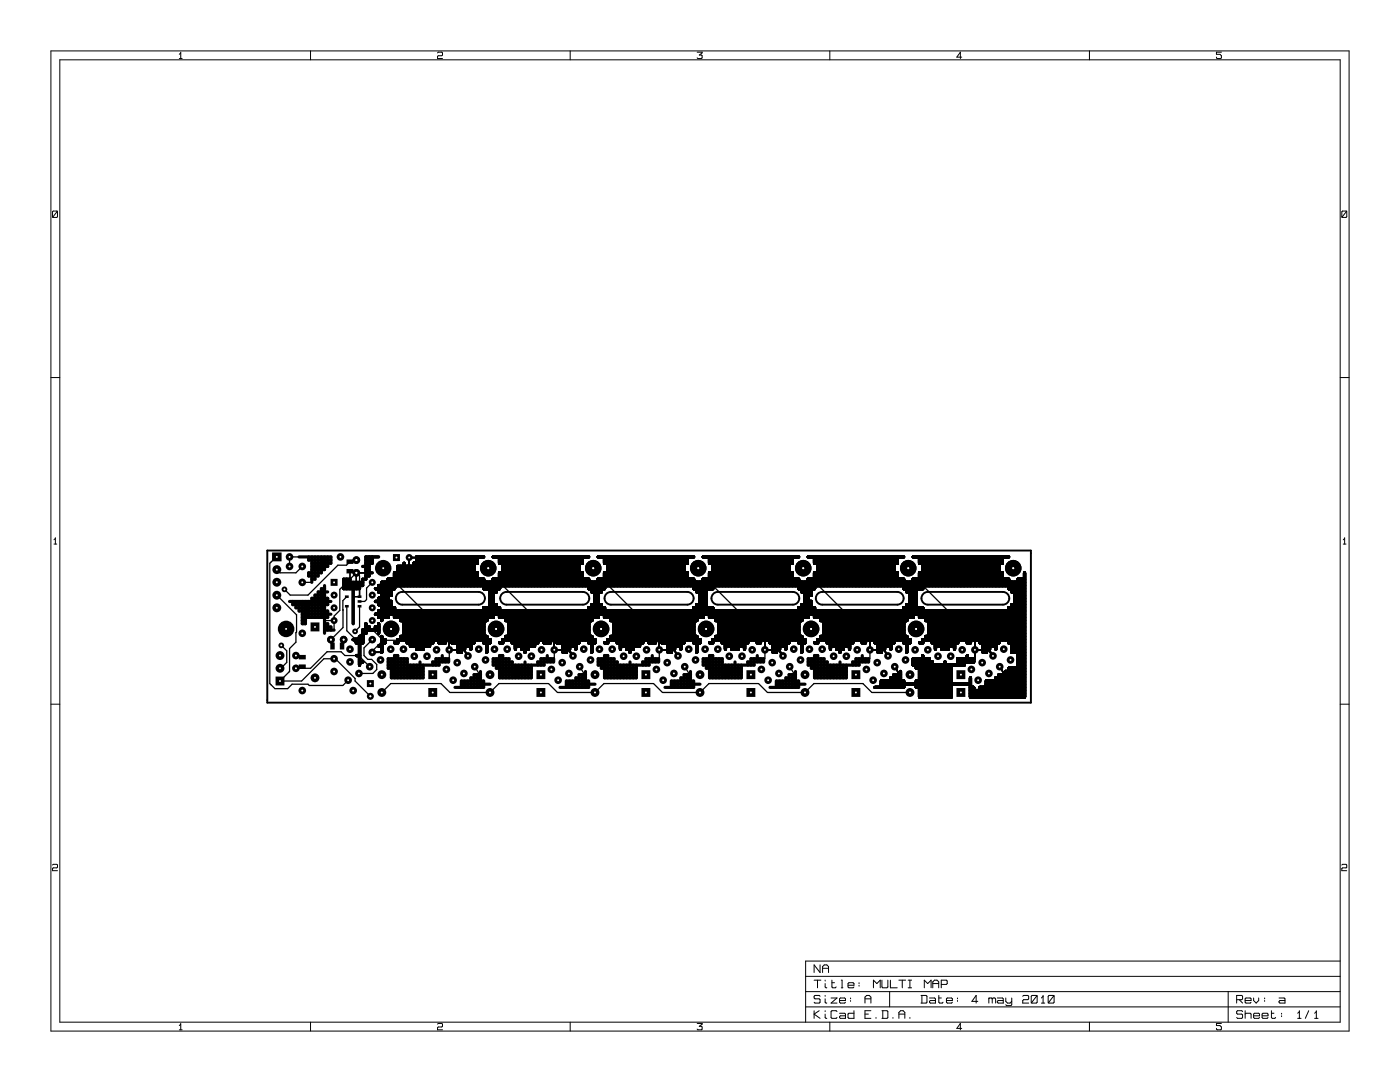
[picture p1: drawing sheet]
<svg xmlns="http://www.w3.org/2000/svg" width="279mm" height="216mm" viewBox="0 0 279 216" stroke-linecap="round" stroke-linejoin="round" font-family="sans-serif">
<g fill="none" stroke="#000" stroke-width=".2">
<path d="M10.2 10.2h259v195.5h-259zM11.9 11.9h255.6v192.1h-255.6zM35.8 11.7h.5M36.1 10.4v1.3M36.1 10.6l-.3 .2M62 10.2v1.7M87.3 10.6l.2-.2h.7l.1 .2v.4l-.1 .1h-.7l-.2 .2v.4h1M113.8 10.2v1.7M139.1 10.4h1v.2l-.5 .4h.4l.1 .1v.4l-.1 .2h-.7l-.2-.2M165.6 10.2v1.7M191.9 11.4h-.9l.7-1v1.3M217.4 10.2v1.7"/>
<path d="M243.8 10.4h-1v.4h.7l.3 .3v.4l-.2 .2h-.7l-.1-.3M10.5 42.3l.1-.2h.7l.2 .2v.9l-.2 .2h-.7l-.1-.2zM11.5 42.1l-1 1.3M267.8 42.3l.1-.2h.7l.2 .2v.9l-.2 .2h-.7l-.1-.2zM268.8 42.1l-1 1.3M10.2 75.3h1.7M267.5 75.3h1.7M10.8 108.6h.5M11 107.3v1.3M11 107.4l-.2 .3M268.1 108.6h.5M268.4 107.3v1.3"/>
<path d="M268.4 107.4l-.3 .3M10.2 140.5h1.7M267.5 140.5h1.7M10.5 172.6l.1-.1h.7l.2 .1v.4l-.2 .2h-.7l-.1 .1v.4h1M267.8 172.6l.1-.1h.7l.2 .1v.4l-.2 .2h-.7l-.1 .1v.4h1M160.8 194.8h106.7M160.8 197.9h106.7M162.5 195.6h1.3M163.2 195.6v1.5M163.7 198.8l-.2-.2h-.9l-.1 .2v.3l.1 .2h.9l.2 .2v.5l-.2 .2h-.9l-.1-.2M163.7 192.5v1.6l-1.2-1.6v1.6M164.2 194.1v-1.2l.3-.4h.5l.4 .4v1.2"/>
<path d="M164.2 193.2h1.2M164.7 199.3v.7l.3 .2M164.7 195.6v.2M164.7 196.3v.6l.3 .2M164.7 198.6v.2M165.9 199.1h1.1l-1.1 1.1h1.1M166 195.6v1.3l.2 .2h.5l.2-.2M166 196.1h.5M167.5 199.6h1.2v-.3l-.1-.2h-.9l-.2 .2v.7l.2 .2h.9l.1-.2M167.9 195.6h.2v1.5M167.9 197.1h.3M169.2 196.6h1.2v-.3l-.1-.2h-.9l-.2 .2v.6l.2 .2h.9l.1-.2"/>
<path d="M169.7 199.1v.2M169.7 199.6v.2M171.4 196.1v.2M171.4 196.6v.2M172.6 199.3h1.2M174.3 197.1v-1.5l.7 .7 .7-.7v1.5M176 195.6v1.3l.2 .2h.8l.2-.2v-1.3M177.5 197.9v3M177.7 195.6v1.5h1.4M179.4 195.6h1.3M180.1 195.6v1.5M181.3 195.6h.6"/>
<path d="M181.3 197.1h.6M181.6 195.6v1.5M183.8 198.6h1l.2 .2v1.2l-.2 .2h-1M184 198.6v1.6M184.5 197.1v-1.5l.6 .7 .7-.7v1.5M185.5 199.1h1l.2 .2v.9h-1l-.2-.2 .2-.4h1M186.2 197.1v-1.2l.3-.3h.5l.3 .3v1.2M186.2 196.3h1.1M187.4 198.6v1.4l.1 .2h.5l.2-.2M187.4 199.1h.5M187.8 196.4h1.1l.1-.1v-.5l-.1-.2h-1.1v1.5M188.9 199.6h1.2v-.3l-.2-.2h-.8l-.2 .2v.7l.2 .2h.8l.2-.2"/>
<path d="M191.1 199.1v.2M191.1 199.6v.2M195.1 199.8h-1.1l.8-1.2v1.6M197.3 199.3l.2-.2h.4l.1 .2M197.3 199.1v1.1M198 199.3l.2-.2h.3l.2 .2v.9M198 199.3v.9M199 199.1h1.1l.1 .2v.9h-1l-.2-.2 .2-.4h1M200.7 199.1v.7l.4 .4h.5l.3-.4M201.9 199.1v1.4l-.2 .2h-.8l-.2-.2M204.1 198.8l.2-.2h.8l.2 .2v.5l-.2 .2h-.8l-.2 .1v.6h1.2M206 198.6h.8l.2 .2v1.2l-.2 .2h-.8l-.2-.2v-1.2z"/>
<path d="M207 198.6l-1.2 1.6M208.2 198.6v1.6M208.2 198.8l-.4 .3M209.2 198.8l.2-.2h.8l.2 .2v1.2l-.2 .2h-.8l-.2-.2zM210.4 198.6l-1.2 1.6M245.1 197.9v6.1M246.8 199.5h1l.2-.2v-.5l-.2-.2h-1v1.6M247.3 199.5l.7 .7M248.5 199.6h1.2v-.3l-.2-.2h-.8l-.2 .2v.7l.2 .2h.8l.2-.2M250.2 199.1v.5l.5 .6 .5-.6v-.5M252.4 199.1v.2M252.4 199.6v.2"/>
<path d="M255.3 199.1h1l.1 .2v.9h-1l-.1-.2 .1-.4h1M267.5 191.8h-106.7v12.2M35.8 205.5h.5M36.1 204.2v1.3M36.1 204.4l-.3 .2M62 204v1.7M87.3 204.4l.2-.2h.7l.1 .2v.4l-.1 .1h-.7l-.2 .2v.4h1M113.8 204v1.7M139.1 204.2h1v.2l-.5 .4h.4l.1 .1v.4l-.1 .2h-.7l-.2-.2M160.8 200.9h106.7M162.5 201.7v1.5M163.5 201.7l-1 .7 1.2 .8"/>
<path d="M164.7 201.7v.1M164.7 202.4v.6l.3 .2M165.6 204v1.7M167 201.8l-.1-.1h-.9l-.1 .1v1.2l.1 .2h.9l.1-.2M167.5 202.2h1.1l.1 .2v.8h-1l-.2-.2 .2-.3h1M170.4 201.7v1.5h-1l-.2-.2v-.6l.2-.2h1M172.6 200.2v-1.2l.4-.4h.5l.3 .4v1.2M172.6 202.4h.7M173.8 201.7h-1.2v1.5h1.2M174.8 203v.2M176 201.7h1l.2 .1v1.2l-.2 .2h-1M176.2 201.7v1.5"/>
<path d="M178.2 203v.2M179.4 203.2v-1.2l.3-.3h.5l.4 .3v1.2M179.4 202.4h1.2M181.6 203v.2M191.9 205.2h-.9l.7-1v1.3M207.8 200.2h.7M217.4 204v1.7M243.8 204.2h-1v.4h.7l.3 .3v.4l-.2 .2h-.7l-.1-.3M248 201.8l-.2-.1h-.8l-.2 .1v.4l.2 .2h.8l.2 .1v.5l-.2 .2h-.8l-.2-.2M248.5 202.4l.2-.2h.8l.2 .2v.8M248.5 201.7v1.5M250.2 202.7h1.2v-.3l-.2-.2h-.8l-.2 .2v.6l.2 .2h.8l.2-.2"/>
<path d="M251.9 202.7h1.2v-.3l-.2-.2h-.9l-.1 .2v.6l.1 .2h.9l.2-.2M253.7 201.7v1.3l.2 .2h.5l.2-.2M253.7 202.2h.5M255.8 202.2v.2M255.8 202.7v.2M259 203.2h.7M259.3 201.7v1.5M259.3 201.8l-.3 .4M261.2 201.7l-.7 1.5M262.4 203.2h.6M262.7 201.7v1.5M262.7 201.8l-.3 .4"/>
</g>
<path d="M53.3 109.9h152.4v30.3h-152.4zM79.5 118.4l.8-.3h15.2a1.27 1.27 0 0 1 1.3 1.3 1.27 1.27 0 0 1-1.3 1.3h-15.2a1.27 1.27 0 0 1-1.2-.9 1.27 1.27 0 0 1 .4-1.4zM100.3 118.4l.8-.3h15.2a1.27 1.27 0 0 1 1.3 1.3 1.27 1.27 0 0 1-1.3 1.3h-15.2a1.27 1.27 0 0 1-1.2-.9 1.27 1.27 0 0 1 .4-1.4zM121.2 118.4l.7-.3h15.3a1.27 1.27 0 0 1 1.2 1.3 1.27 1.27 0 0 1-1.2 1.3h-15.3a1.27 1.27 0 0 1-1.2-.9 1.27 1.27 0 0 1 .5-1.4zM142.5 118.4l.8-.3h14.9a1.27 1.27 0 0 1 1.3 1.3 1.27 1.27 0 0 1-1.3 1.3h-14.9a1.27 1.27 0 0 1-1.3-.9 1.27 1.27 0 0 1 .5-1.4zM163.3 118.4l.8-.3h15a1.27 1.27 0 0 1 1.2 1.3 1.27 1.27 0 0 1-1.2 1.3h-15a1.27 1.27 0 0 1-1.2-.9 1.27 1.27 0 0 1 .4-1.4zM184.4 118.4l.8-.3h15a1.27 1.27 0 0 1 1.2 1.3 1.27 1.27 0 0 1-1.2 1.3h-15a1.27 1.27 0 0 1-1.2-.9 1.27 1.27 0 0 1 .4-1.4z" fill="none" stroke="#000" stroke-width=".38"/>
<g fill="#000">
<circle cx="55.2" cy="116.2" r=".89"/>
<circle cx="55.2" cy="118.8" r=".89"/>
<circle cx="55.2" cy="113.7" r=".89"/>
<circle cx="56.8" cy="117.6" r=".57"/>
<circle cx="57.8" cy="111.1" r=".76"/>
<circle cx="57.8" cy="113" r=".76"/>
<circle cx="60.3" cy="116.2" r=".76"/>
<circle cx="60.3" cy="113" r=".76"/>
<circle cx="66.7" cy="118.7" r=".7"/>
<circle cx="67.9" cy="111.1" r=".76"/>
<circle cx="71.1" cy="114.3" r=".76"/>
<circle cx="71.1" cy="111.8" r=".76"/>
<circle cx="74.3" cy="116.2" r=".7"/>
<circle cx="74.3" cy="118.7" r=".7"/>
<circle cx="76.5" cy="113.4" r="1.65"/>
<circle cx="81.7" cy="111.3" r=".7"/>
<circle cx="97.4" cy="113.4" r="1.65"/>
<circle cx="118.4" cy="113.4" r="1.65"/>
<circle cx="139.3" cy="113.4" r="1.65"/>
<circle cx="160.3" cy="113.4" r="1.65"/>
<circle cx="181.3" cy="113.4" r="1.65"/>
<circle cx="202.2" cy="113.4" r="1.65"/>
<circle cx="55.2" cy="121.3" r=".89"/>
<circle cx="55.9" cy="130.8" r=".89"/>
<circle cx="55.9" cy="133.3" r=".89"/>
<circle cx="56.1" cy="128.8" r=".57"/>
<circle cx="57.1" cy="125.5" r="1.65"/>
<circle cx="59.1" cy="130.8" r=".76"/>
<circle cx="59.1" cy="133.3" r=".76"/>
<circle cx="60.3" cy="137.8" r=".76"/>
<circle cx="60.3" cy="126.4" r=".76"/>
<circle cx="62.9" cy="135.3" r=".89"/>
<circle cx="66" cy="127.6" r=".76"/>
<circle cx="66.7" cy="134" r=".76"/>
<circle cx="66.7" cy="131.4" r=".76"/>
<circle cx="66.7" cy="121.3" r=".7"/>
<circle cx="66.7" cy="123.8" r=".7"/>
<circle cx="68.6" cy="127.6" r=".76"/>
<circle cx="69.5" cy="135.7" r=".76"/>
<circle cx="69.8" cy="129.5" r=".76"/>
<circle cx="69.8" cy="132.1" r=".76"/>
<circle cx="70.5" cy="137.8" r=".76"/>
<circle cx="70.9" cy="126" r=".57"/>
<circle cx="71.6" cy="134.4" r=".76"/>
<circle cx="73.8" cy="133" r=".76"/>
<circle cx="73.9" cy="138.9" r=".57"/>
<circle cx="73.9" cy="138.9" r=".7"/>
<circle cx="74.3" cy="127.6" r=".76"/>
<circle cx="74.3" cy="130.2" r=".76"/>
<circle cx="74.3" cy="121.3" r=".7"/>
<circle cx="74.3" cy="123.8" r=".7"/>
<circle cx="75.9" cy="131.7" r=".76"/>
<circle cx="76.2" cy="138.2" r=".89"/>
<circle cx="76.2" cy="134.6" r=".89"/>
<circle cx="78" cy="129.5" r=".76"/>
<circle cx="78.1" cy="125.5" r="1.65"/>
<circle cx="80.5" cy="129.5" r=".76"/>
<circle cx="82.7" cy="130.9" r=".76"/>
<circle cx="85.2" cy="130.9" r=".76"/>
<circle cx="87.1" cy="129.7" r=".76"/>
<circle cx="89.1" cy="133.6" r=".76"/>
<circle cx="89.7" cy="129.7" r=".76"/>
<circle cx="90.4" cy="135.7" r=".76"/>
<circle cx="91.2" cy="132.2" r=".76"/>
<circle cx="92.6" cy="134.4" r=".76"/>
<circle cx="93.4" cy="130.9" r=".76"/>
<circle cx="94.7" cy="133" r=".76"/>
<circle cx="95.5" cy="129.5" r=".76"/>
<circle cx="96.9" cy="131.7" r=".76"/>
<circle cx="97.8" cy="138.2" r=".89"/>
<circle cx="97.8" cy="134.6" r=".89"/>
<circle cx="98.7" cy="129.5" r=".76"/>
<circle cx="99" cy="125.5" r="1.65"/>
<circle cx="101.2" cy="129.5" r=".76"/>
<circle cx="103.5" cy="130.9" r=".76"/>
<circle cx="106" cy="130.9" r=".76"/>
<circle cx="108.1" cy="129.7" r=".76"/>
<circle cx="110" cy="133.6" r=".76"/>
<circle cx="110.6" cy="129.7" r=".76"/>
<circle cx="111.4" cy="135.7" r=".76"/>
<circle cx="112.2" cy="132.2" r=".76"/>
<circle cx="113.5" cy="134.4" r=".76"/>
<circle cx="114.4" cy="130.9" r=".76"/>
<circle cx="115.7" cy="133" r=".76"/>
<circle cx="116.5" cy="129.5" r=".76"/>
<circle cx="117.9" cy="131.7" r=".76"/>
<circle cx="118.7" cy="138.2" r=".89"/>
<circle cx="118.7" cy="134.6" r=".89"/>
<circle cx="119.6" cy="129.5" r=".76"/>
<circle cx="120" cy="125.5" r="1.65"/>
<circle cx="122.2" cy="129.5" r=".76"/>
<circle cx="124.5" cy="130.9" r=".76"/>
<circle cx="127" cy="130.9" r=".76"/>
<circle cx="129" cy="129.7" r=".76"/>
<circle cx="131" cy="133.6" r=".76"/>
<circle cx="131.6" cy="129.7" r=".76"/>
<circle cx="132.3" cy="135.7" r=".76"/>
<circle cx="133.2" cy="132.2" r=".76"/>
<circle cx="134.5" cy="134.4" r=".76"/>
<circle cx="135.3" cy="130.9" r=".76"/>
<circle cx="136.7" cy="133" r=".76"/>
<circle cx="137.5" cy="129.5" r=".76"/>
<circle cx="138.8" cy="131.7" r=".76"/>
<circle cx="139.7" cy="138.2" r=".89"/>
<circle cx="139.7" cy="134.6" r=".89"/>
<circle cx="140.7" cy="129.5" r=".76"/>
<circle cx="140.9" cy="125.5" r="1.65"/>
<circle cx="143.3" cy="129.5" r=".76"/>
<circle cx="145.5" cy="130.9" r=".76"/>
<circle cx="148.1" cy="130.9" r=".76"/>
<circle cx="150.1" cy="129.7" r=".76"/>
<circle cx="152" cy="133.6" r=".76"/>
<circle cx="152.7" cy="129.7" r=".76"/>
<circle cx="153.3" cy="135.7" r=".76"/>
<circle cx="154.1" cy="132.2" r=".76"/>
<circle cx="155.5" cy="134.4" r=".76"/>
<circle cx="156.3" cy="130.9" r=".76"/>
<circle cx="157.6" cy="133" r=".76"/>
<circle cx="158.4" cy="129.5" r=".76"/>
<circle cx="159.8" cy="131.7" r=".76"/>
<circle cx="160.7" cy="138.2" r=".89"/>
<circle cx="160.7" cy="134.6" r=".89"/>
<circle cx="161.5" cy="129.5" r=".76"/>
<circle cx="161.9" cy="125.5" r="1.65"/>
<circle cx="164.1" cy="129.5" r=".76"/>
<circle cx="166.4" cy="130.9" r=".76"/>
<circle cx="168.9" cy="130.9" r=".76"/>
<circle cx="171.1" cy="129.7" r=".76"/>
<circle cx="172.9" cy="133.6" r=".76"/>
<circle cx="173.6" cy="129.7" r=".76"/>
<circle cx="174.3" cy="135.7" r=".76"/>
<circle cx="175.1" cy="132.2" r=".76"/>
<circle cx="176.4" cy="134.4" r=".76"/>
<circle cx="177.2" cy="130.9" r=".76"/>
<circle cx="178.6" cy="133" r=".76"/>
<circle cx="179.4" cy="129.5" r=".76"/>
<circle cx="180.7" cy="131.7" r=".76"/>
<circle cx="181.6" cy="138.2" r=".89"/>
<circle cx="181.6" cy="134.6" r=".89"/>
<circle cx="182.6" cy="129.7" r=".76"/>
<circle cx="182.8" cy="125.5" r="1.65"/>
<circle cx="185.2" cy="129.7" r=".76"/>
<circle cx="187.2" cy="130.9" r=".76"/>
<circle cx="189.7" cy="130.9" r=".76"/>
<circle cx="192" cy="129.7" r=".76"/>
<circle cx="193.9" cy="133.6" r=".76"/>
<circle cx="194.6" cy="129.7" r=".76"/>
<circle cx="195.2" cy="135.7" r=".76"/>
<circle cx="196" cy="132.2" r=".76"/>
<circle cx="197.4" cy="134.4" r=".76"/>
<circle cx="198.2" cy="130.9" r=".76"/>
<circle cx="199.5" cy="133" r=".76"/>
<circle cx="200.3" cy="129.5" r=".76"/>
<circle cx="201.7" cy="131.7" r=".76"/>
</g>
<g fill="none" stroke="#000" stroke-width="1.8" stroke-linecap="butt">
<path d="M55 135.9h1.8M62.9 124.2v1.8M85.5 134.6h1.7M85.5 138.2h1.7M107.1 134.6h1.7M107.1 138.2h1.7M128 134.6h1.8M128 138.2h1.8M149 134.6h1.7M149 138.2h1.7M169.9 134.6h1.8M169.9 138.2h1.8"/>
<path d="M190.9 134.6h1.8M190.9 138.2h1.8"/>
</g>
<path d="M55.2 110.2v1.8" fill="none" stroke="#000" stroke-width="1.9" stroke-linecap="butt"/>
<path d="M68.8 119.1h.8M71.4 119.1h.7M68.8 121h.8M71.4 121h.7M71.4 120h.7" fill="none" stroke="#000" stroke-width=".51"/>
<path d="M66.7 115.5v1.4M69.9 111.6v.9M69.9 113.5v.9M78.4 111.3h1.4M60.3 130.7v.9M60.3 132.6v.9M65.9 128.9h.9M67.8 128.9h.9M73.9 135.7v1.4" fill="none" stroke="#000" stroke-width="1.4" stroke-linecap="butt"/>
<g fill="none" stroke="#000" stroke-width=".25">
<path d="M55.2 111.1l-1.4 1.3v24l1.1 1h2.5l.9-.9h3.2l.2 .3h6.7l1.1-1.1M55.2 118.7l4 4-.1 5.4-1.3 1.3v4.6l-1.9 1.9h4.3l4.4-4.5h2.3l4 4v.5l3 3M57.8 111.1h1.8M57.8 111.3v1.7M60.3 113l-1.2 1.3h-3.2l-.7-.6M60.3 116.2h1.8M69.2 119.1l-.8 .7 .1 5.4-2.5 2.4M69.9 112.1l-.7 .7h-1.8l-5.9 5.9h-3.6l-1.1-1.1M69.9 114v1.4M71.1 114.3l.7 .6v4.2h-1.4M71.1 114.3l-3.3 3.3v4.2l-1.1 1.1v2.6M71.1 114.3h1.8"/>
<path d="M71.1 114.3v1.8M74.3 116.2l-1.1 1.1v2.3l-.4 .4h-1M76.5 116.3h107.1l14.6 14.6M79 116.3l14.4 14.4v.2l-.9-1.5M83.4 111.3h-1.7v5M99.8 116.3l14.6 14.6M120.9 116.3l14.4 14.4v.2l-.9-1.5M141.7 116.3l14.6 14.6M162.8 116.3l14.4 14.4v.2l-.9-1.5M56.1 128.8l1.1 1.1v2.3l-1.1 1.2h-.2M65 123.8h1.7M69.2 121v4.9l1.4 1.4h.8l1.2-1.3h2.1l1.8 1.8"/>
<path d="M71.8 121v4.1l-.9 .9M73.8 133l-2.2-2.2h-2.8l-.7-.8h-2.8l-3.3 3.4h-2.9M74.3 127.6l-1.7 1.7v1.5l.8 .8h.8l1 1v1l-.8 .8h-2.8M76.2 138.2l1.8-1.8h10l1.8 1.8h8l1.8-1.8h9.9l1.8 1.8h7.4l1.8-1.8h9.9l1.8 1.8h7.5l1.8-1.8h9.9l1.8 1.8h7.5l1.7-1.8h9.8l1.8 1.8h7.6M76.5 127.8l-2.2 2.1v.3h1.8M84.8 122.4l-5.3 5.4h-3M89.7 129.7h1.7M89.7 127.9v3.5M94.7 133l1 1.5M110.6 129.7h1.8M110.6 127.9v3.5M113.4 129.4l1 1.5"/>
<path d="M114.4 130.9h.1M115.7 133l.9 1.5M131.6 129.7h1.8M131.6 127.9v3.5M136.7 133l.9 1.5M152.7 127.9v3.5M152.7 129.7h1.7M155.3 129.4l1 1.5M156.3 130.9h.1M157.6 133l.9 1.5M173.6 129.7h1.8M173.6 127.9v3.5"/>
<path d="M178.6 133l.9 1.5M194.6 129.7h1.7M194.6 127.9v3.5M197.2 129.4l1 1.5M198.2 130.9h.1M199.5 133l1 1.5"/>
</g>
<g fill="none" stroke="#000" stroke-width=".64">
<path d="M59.7 111.1h6.3v1.3h-3.8M61.6 111.1v.7h4.4M62.2 111.1v5.1M62.9 111.1v4.5h-.7M63.5 111.1v3.8h-1.9v-.6h2.5v-3.2M64.8 118.7h-1.9v4.5M64.8 117.5h-.7v5.7M64.8 111.1v2.6h-2.6M64.8 116.8v9.6M65.4 118.1h-1.9v5.1M65.4 111.1v1.9h-3.2M68.6 116.2h3.8"/>
<path d="M69.2 115.6v1.9M70.5 116.2v8.3M71.1 116.2v1.3M71.8 116.2v1.3h-3.2v-1.9h1.3v1.9M72.4 113h1.3M73 114.3h1.3M73 113.7h.7M73 111.8h1.3M73.7 111.1v3.8h-.7M74.3 111.1v1.3h-1.3M75.6 111.1h-2.6v4.5h-.6v1.2h-3.8M76.8 116.2v7"/>
<path d="M77.5 119.4h-1.9v1.3h2.5M78.1 115.6v3.1h-1.9M78.7 114.9h16.6M79.4 113.7h15.2M80 113v3.8M80.6 112.4v4.4M81.3 113v3.8M81.9 113v3.8M83.2 111.8h12.1M83.8 111.1v5.7M84.5 111.1v5.7M85.1 111.1v5.7"/>
<path d="M85.7 111.1v5.7M86.4 111.1v5.7M87 111.1v5.7M87.6 111.1v5.7M88.3 111.1v5.7M88.9 111.1v5.7M89.5 111.1v5.7M90.2 111.1v5.7M90.8 111.1v5.7M91.4 111.1v5.7M92.1 111.1v5.7M92.7 111.1v5.7"/>
<path d="M93.3 111.1v5.7M94 111.1v5.7M94.6 111.1v5.7M94.6 113h-15.2v3.8M95.3 111.1v1.3h-12.7v4.4M95.3 116.8v-2.5h-16.6v3.2h-3.8M95.9 115.6v1.2M96.5 111.1h-13.3v5.7M97.2 116.2v1.3M97.8 116.2v7M97.8 119.4h.6M97.8 118.7h.6"/>
<path d="M98.4 111.1h19.1M99.1 115.6v2.5h-1.3M99.7 111.1v1.3h16.5v-1.3M99.7 114.9h16.5M99.7 111.8h16.5M100.3 111.1v5.7M100.3 113.7h15.3M100.3 113h15.3M101 111.1v5.7M101.6 111.1v5.7M102.2 111.1v5.7M102.9 111.1v5.7"/>
<path d="M103.5 111.1v5.7M104.1 111.1v5.7M104.8 111.1v5.7M105.4 111.1v5.7M106 111.1v5.7M106.7 111.1v5.7M107.3 111.1v5.7M108 111.1v5.7M108.6 111.1v5.7M109.2 111.1v5.7M109.9 111.1v5.7M110.5 111.1v5.7"/>
<path d="M111.1 111.1v5.7M111.8 111.1v5.7M112.4 111.1v5.7M113 111.1v5.7M113.7 111.1v5.7M114.3 111.1v5.7M114.9 111.1v5.7M115.6 111.1v5.7M116.2 116.8v-2.5h-16.5v3.2h-3.2v-1.9h-19v7.6h-1.9v-1.3h128.9M116.8 115.6v1.2M118.7 116.2v7M118.7 119.4h.7"/>
<path d="M118.7 118.7h.7M119.4 111.1h19M120 115.6v2.5h-1.9v-1.9M120.7 111.1v1.3h16.5v-1.3M120.7 114.9h16.5M120.7 111.8h16.5M121.3 111.1v5.7M121.3 113.7h15.2M121.3 113h15.2M121.9 111.1v5.7M122.6 111.1v5.7M123.2 111.1v5.7"/>
<path d="M123.8 111.1v5.7M124.5 111.1v5.7M125.1 111.1v5.7M125.7 111.1v5.7M126.4 111.1v5.7M127 111.1v5.7M127.6 111.1v5.7M128.3 111.1v5.7M128.9 111.1v5.7M129.5 111.1v5.7M130.2 111.1v5.7M130.8 111.1v5.7"/>
<path d="M131.4 111.1v5.7M132.1 111.1v5.7M132.7 111.1v5.7M133.4 111.1v5.7M134 111.1v5.7M134.6 111.1v5.7M135.3 111.1v5.7M135.9 111.1v5.7M136.5 111.1v5.7M137.2 116.8v-2.5h-16.5v3.2h-3.2v-1.9h-19.1v7.6h-19.7v-1.9h-2.5M137.8 115.6v1.2M139.1 116.2v1.9h1.9"/>
<path d="M139.7 116.2v7M139.7 119.4h1.3M139.7 118.7h1.3M140.3 111.1h19.1M141 115.6v7M141.6 111.1v1.3h16.5v-1.3M141.6 114.9h16.5M141.6 111.8h16.5M142.2 111.1v6.4h-3.8v-1.9h-19v7.6h-19.7v-1.9h-3.2v7h1.3v-.7h-18.4v.7h-.7M142.2 113.7h15.3M142.2 113h15.3M142.9 111.1v5.7"/>
<path d="M143.5 111.1v5.7M144.1 111.1v5.7M144.8 111.1v5.7M145.4 111.1v5.7M146.1 111.1v5.7M146.7 111.1v5.7M147.3 111.1v5.7M148 111.1v5.7M148.6 111.1v5.7M149.2 111.1v5.7M149.9 111.1v5.7M150.5 111.1v5.7"/>
<path d="M151.1 111.1v5.7M151.8 111.1v5.7M152.4 111.1v5.7M153 111.1v5.7M153.7 111.1v5.7M154.3 111.1v5.7M154.9 111.1v5.7M155.6 111.1v5.7M156.2 111.1v5.7M156.8 111.1v5.7M157.5 111.1v5.7M158.1 116.8v-2.5h-16.5v3.2"/>
<path d="M158.8 115.6v1.2M160 116.2v1.9h1.9M160.7 116.2v7M160.7 119.4h.6M161.3 111.1h19M161.9 115.6v3.1h-1.2M162.6 111.1v1.3h16.5v-1.3M162.6 114.9h16.5M162.6 111.8h16.5M163.2 111.1v5.7M163.2 113.7h15.2M163.2 113h15.2"/>
<path d="M163.8 111.1v5.7M164.5 111.1v5.7M165.1 111.1v5.7M165.7 111.1v5.7M166.4 111.1v5.7M167 111.1v5.7M167.6 111.1v5.7M168.3 111.1v5.7M168.9 111.1v5.7M169.5 111.1v5.7M170.2 111.1v5.7M170.8 111.1v5.7"/>
<path d="M171.5 111.1v5.7M172.1 111.1v5.7M172.7 111.1v5.7M173.4 111.1v5.7M174 111.1v5.7M174.6 111.1v5.7M175.3 111.1v5.7M175.9 111.1v5.7M176.5 111.1v5.7M177.2 111.1v5.7M177.8 111.1v5.7M178.4 111.1v5.7"/>
<path d="M179.1 116.8v-2.5h-16.5v3.2h-3.2v-1.9h-19.1v7.6h-19.6v-1.9h-3.2v7h1.2v-.7h-18.4v.7h-.6M179.7 115.6v1.2M181 116.2v1.9h1.9M181.6 116.2v7M181.6 119.4h1.3M181.6 118.7h1.3M182.2 111.1h19.1M182.9 115.6v7M183.5 111.1v1.3h16.5v-1.3M183.5 114.9h16.5M183.5 111.8h16.5M184.2 111.1v6.4h-3.9v-1.9h-19v7.6h-19.7v-1.9"/>
<path d="M184.2 113.7h15.2M184.2 113h15.2M184.8 111.1v5.7M185.4 111.1v5.7M186.1 111.1v5.7M186.7 111.1v5.7M187.3 111.1v5.7M188 111.1v5.7M188.6 111.1v5.7M189.2 111.1v5.7M189.9 111.1v5.7M190.5 111.1v5.7"/>
<path d="M191.1 111.1v5.7M191.8 111.1v5.7M192.4 111.1v5.7M193 111.1v5.7M193.7 111.1v5.7M194.3 111.1v5.7M194.9 111.1v5.7M195.6 111.1v5.7M196.2 111.1v5.7M196.9 111.1v5.7M197.5 111.1v5.7M198.1 111.1v5.7"/>
<path d="M198.8 111.1v5.7M199.4 111.1v5.7M200 116.8v-2.5h-16.5v3.2M200.7 115.6v1.2M201.9 116.2v1.9h2.6M202.6 116.2v14M202.6 119.4h1.9M202.6 118.7h1.9M203.8 115.6v23.5M204.5 114.3v24.8h-10.8v-3.8M204.5 115.6h-1.3v23.5M204.5 117.5h-3.2v-1.9h-19.1v7.6h-19.6v-1.9h-3.2v7h1.3v-.7h-18.5v.7h-.6"/>
<path d="M204.5 116.2h-128.3v7.6M204.5 116.8h-128.9v1.3h2.5M57.8 120h8.2M58.4 120v.7h7v-1.3h-3.2v3.8M59.1 120v1.3h5.7M59.7 120v1.9h5.7v1.3h-5.1M60.3 120v4.5h.7v-4.5M60.3 123.8h.7M60.3 122.6h5.7M61.6 120v3.2M64.8 125.7h1.9M64.8 125.1h1.2v.6"/>
<path d="M64.8 124.5h.6v1.2M70.5 127.6h1.9M71.1 130.8h.7M71.8 132.1h.6M72.4 127h-.6v5.7M73 125.1h.7v.6M73 124.5v1.9h-.6M74.9 120h3.2v2.6M74.9 122.6h129.6M75.6 124.5v1.9M75.6 125.1h-.7v.6M75.6 125.7h-3.2v2.6h-1.3v-.7"/>
<path d="M75.6 128.9h.6M76.2 127.6h.6v.7h-.6M76.2 127v3.2M77.5 132.1h3.8M78.1 131.4v3.9h6.4v-2.6M78.1 134.6h6.4M78.1 134h6.4M78.7 135.3v-4.5h.7v4.5M79.4 121.9v1.3M80 127.6v-.6h17.2v3.2M80 131.4v3.9M80.6 121.9v5.7"/>
<path d="M80.6 131.4v3.9M80.6 126.4h15.9M80.6 125.7h15.9M80.6 125.1h15.9M80.6 124.5h15.9M81.3 121.9v6.4h5.1v-6.4M81.9 121.9v7h3.8v-7M81.9 132.7v2.6M82.6 121.9v7M82.6 132.7v2.6M83.2 121.9v7.6h1.3v-7.6M83.2 132.7v2.6"/>
<path d="M83.8 121.9v7.6M83.8 132.1v3.2M84.5 133.4h-7v-2h3.8v3.9M85.1 121.9v7M86.4 132.7v-.6h3.1v-.7h-2.5v1.3M87 121.9v5.7M87.6 121.9v6.4h1.3v-6.4M87.6 131.4v1.3h-10.1M88.3 121.9v6.4M88.3 130.8v1.3M88.9 131.4v.7M89.5 121.9v5.7"/>
<path d="M90.2 121.9v6.4h4.4v-6.4M90.8 137.2h5.7v-1.3h-4.4v1.3M90.8 121.9v6.4M91.4 121.9v8.3h.7v-8.3M91.4 128.9h2.6M92.1 136.5h5.7M92.7 121.9v7.6h-1.3M92.7 135.9v1.3M93.3 121.9v7M93.3 135.9v1.3M94 121.9v7.6M95.3 121.9v5.7"/>
<path d="M95.3 134.6v2.6M95.9 121.9v5.7M95.9 134v3.2M95.9 134.6h-1.3v2.6M95.9 135.3h-1.9v1.9M97.2 121.3v2.5h-17.2v-1.9M97.8 120.7h1.3v1.9M97.8 120h.6M98.4 132.1h3.8v3.2M99.1 131.4v2h6.9M99.7 134.6h6.3M99.7 134h6.3"/>
<path d="M100.3 121.9v1.3M101 121.9v1.9h17.1v-3.1h1.9v1.9M101 127.6v-.6h17.1v3.2M101 131.4v3.9M101.6 121.9v5.7M101.6 126.4h15.9M101.6 125.7h15.9M101.6 125.1h15.9M101.6 124.5h15.9M102.2 121.9v6.4h5.1v-6.4M102.9 121.9v7.6M102.9 132.7v2.6"/>
<path d="M103.5 121.9v7M103.5 132.7v2.6M104.1 121.9v7.6h1.3v-7.6M104.1 132.7v2.6M104.8 121.9v8.3M104.8 132.1v3.2M105.4 132.7v2.6M106 121.9v7M106 132.7v2.6h-6.3v-4.5h.6v4.5M106.7 121.9v7h-3.8M107.3 132.7v-.6h3.2v-.7h-2.5v1.3M108 121.9v5.7"/>
<path d="M108.6 121.9v6.4h1.3v-6.4M108.6 131.4v1.3h-10.2v-1.3h3.2v3.9M109.2 121.9v6.4M109.2 130.8v1.3M109.9 131.4v.7M110.5 121.9v5.7M111.1 121.9v6.4h4.5v-6.4M111.8 137.2h5.7v-1.3h-4.5v1.3M111.8 121.9v6.4M112.4 121.9v8.3h.6v-8.3M112.4 128.9h2.5M113 136.5h5.7"/>
<path d="M113.7 121.9v7.6h-1.3M113.7 135.9v1.3M114.3 121.9v7M114.3 135.9v1.3M114.9 121.9v7.6M116.2 121.9v5.7M116.2 134.6v2.6M116.8 121.9v5.7M116.8 134v3.2M116.8 134.6h-1.2v2.6M116.8 135.3h-1.9v1.9M118.7 120h.7"/>
<path d="M119.4 132.1h3.8v3.2M120 131.4v2h7M120.7 134.6h6.3M120.7 134h6.3M121.3 121.9v1.3M121.9 127.6v-.6h17.2v3.2M121.9 131.4v3.9M122.6 121.9v5.7M122.6 126.4h15.8M122.6 125.7h15.8M122.6 125.1h15.8M122.6 124.5h15.8"/>
<path d="M123.2 121.9v6.4h5.1v-6.4M123.8 121.9v7.6M123.8 132.7v2.6M124.5 121.9v7M124.5 132.7v2.6M125.1 121.9v7.6h1.3v-7.6M125.1 132.7v2.6M125.7 121.9v8.3M125.7 132.1v3.2M126.4 132.7v2.6M127 121.9v7M127 132.7v2.6h-6.3v-4.5h.6v4.5"/>
<path d="M127.6 121.9v7h-3.8M128.3 132.7v-.6h3.1v-.7h-2.5v1.3M128.9 121.9v5.7M129.5 121.9v6.4h1.3v-6.4M129.5 131.4v1.3h-10.1v-1.3h3.2v3.9M130.2 121.9v6.4M130.2 130.8v1.3M130.8 131.4v.7M131.4 121.9v5.7M132.1 121.9v6.4h4.4v-6.4M132.7 137.2h5.7v-1.3h-4.4v1.3M132.7 121.9v6.4"/>
<path d="M133.4 121.9v8.3h.6v-8.3M133.4 128.9h2.5M134 136.5h5.7M134.6 121.9v7.6h-1.2M134.6 135.9v1.3M135.3 121.9v7M135.3 135.9v1.3M135.9 121.9v7.6M137.2 121.9v5.7M137.2 134.6v2.6M137.8 121.9v5.7M137.8 134v3.2"/>
<path d="M137.8 134.6h-1.3v2.6M137.8 135.3h-1.9v1.9M139.7 120h1.3M140.3 132.1h3.8M141 131.4v2h7M141 120.7h-1.9v3.1h-17.2v-1.9M141.6 134.6h6.4M141.6 134h6.4M142.2 123.2v-1.9h-3.8v7h1.3v-.7h-18.4v.7h-.6M142.9 127.6v-.6h17.1v3.2M142.9 131.4v3.9M143.5 121.9v5.7"/>
<path d="M143.5 131.4v3.9M143.5 126.4h15.9M143.5 125.7h15.9M143.5 125.1h15.9M143.5 124.5h15.9M144.1 121.9v6.4h5.1v-6.4M144.8 121.9v7.6M144.8 132.7v2.6M144.8 128.9h3.8M145.4 121.9v7M145.4 132.7v2.6M146.1 121.9v7.6h1.2v-7.6"/>
<path d="M146.1 132.7v2.6M146.7 121.9v7.6M146.7 132.1v3.2M147.3 132.7v2.6M148 121.9v7M148 132.7v2.6h-6.4v-4.5h.6v4.5M148.6 121.9v7.6M149.2 132.7v-.6h3.2v-.7h-2.5v1.3M149.9 121.9v5.7M150.5 121.9v5.7M150.5 131.4v1.3h-10.2v-1.3h3.8v3.9M151.1 121.9v6.4h.7v-6.4"/>
<path d="M151.1 130.8v1.3M151.8 131.4v.7M152.4 121.9v5.7M153 121.9v5.7M153.7 137.2h5.7v-1.3h-4.5v1.3M153.7 121.9v6.4h3.8v-6.4M154.3 121.9v8.3h.6v-8.3M154.3 128.9h2.5M154.9 136.5h5.8M155.6 121.9v7.6h-1.3M155.6 135.9v1.3M156.2 121.9v7"/>
<path d="M156.2 135.9v1.3M156.8 121.9v7.6M158.1 121.9v5.7M158.1 134.6v2.6M158.8 121.9v5.7M158.8 134v3.2M158.8 134.6h-1.3v2.6M158.8 135.3h-2v1.9M160.7 120h1.2v2.6M161.3 132.1h3.8v3.2M161.9 131.4v2h7M161.9 120.7h-1.9v3.1h-17.1v-1.9"/>
<path d="M162.6 134.6h6.3M162.6 134h6.3M163.2 121.9v1.3M163.8 127.6v-.6h17.2v3.2M163.8 131.4v3.9M164.5 121.9v5.7M164.5 126.4h15.8M164.5 125.7h15.8M164.5 125.1h15.8M164.5 124.5h15.8M165.1 121.9v6.4h5.1v-6.4M165.7 121.9v7.6"/>
<path d="M165.7 132.7v2.6M165.7 128.9h3.8M166.4 121.9v7M166.4 132.7v2.6M167 121.9v7.6h1.3v-7.6M167 132.7v2.6M167.6 121.9v8.3M167.6 132.1v3.2M168.3 132.7v2.6M168.9 121.9v7M168.9 132.7v2.6h-6.3v-4.5h.6v4.5M169.5 121.9v7.6"/>
<path d="M170.2 132.7v-.6h3.2v-.7h-2.6v1.3M170.8 121.9v5.7M171.5 121.9v5.7M171.5 131.4v1.3h-10.2v-1.3h3.2v3.9M172.1 121.9v6.4h.6v-6.4M172.1 130.8v1.3M172.7 131.4v.7M173.4 121.9v5.7M174 121.9v5.7M174.6 137.2h5.7v-1.3h-4.4v1.3M174.6 121.9v6.4h3.8v-6.4M175.3 121.9v8.3h.6v-8.3"/>
<path d="M175.3 128.9h2.5M175.9 136.5h17.8M176.5 121.9v7.6h-1.2M176.5 135.9v1.3M177.2 121.9v7M177.2 135.9v1.3M177.8 121.9v7.6M179.1 121.9v5.7M179.1 134.6v2.6M179.7 121.9v5.7M179.7 134v3.2M179.7 134.6h-1.3v2.6"/>
<path d="M179.7 135.3h-1.9v1.9M181.6 120h1.3M182.2 132.1h3.9v7M182.9 131.4v2h7M182.9 120.7h-1.9v3.1h-17.2v-1.9M183.5 131.4v7.7h6.4v-6.4M183.5 121.3v1.9h21M183.5 138.4h6.4M183.5 137.8h6.4M183.5 135.3h6.4M183.5 134.6h6.4M183.5 134h6.4"/>
<path d="M184.2 123.2v-1.9h-3.9v7h1.3v-.7h-18.4v.7h-.6M184.2 130.8v8.3M184.8 121.9v1.9h19.7M184.8 131.4v7.7M185.4 121.9v5.7M185.4 126.4h19.1M185.4 125.7h19.1M185.4 125.1h19.1M185.4 124.5h19.1M186.1 121.9v6.4h5v-6.4M186.7 121.9v7.6M186.7 132.7v6.4"/>
<path d="M186.7 128.9h3.8M187.3 121.9v7M187.3 132.7v6.4M188 121.9v7.6h1.2v-7.6M188 132.7v6.4M188.6 121.9v7.6M188.6 132.1v7M189.2 132.7v6.4M189.9 121.9v7M189.9 135.9h-7v1.3h7M190.5 121.9v7.6M191.1 132.1h3.2v-.7h-3.2v1.3"/>
<path d="M191.8 121.9v5.7M191.8 131.4v1.3M192.4 121.9v5.7M192.4 131.4v1.3h-10.2v-1.3h3.2v7.7M193 121.9v6.4h.7v-6.4M193 130.8v1.3M193.7 137.2h.6v1.9M193.7 131.4v.7M193.7 138.4h10.8M193.7 137.8h10.8M194.3 121.9v5.7M194.9 121.9v5.7"/>
<path d="M194.9 137.8v1.3M195.6 121.9v6.4h3.8v-6.4M196.2 121.9v8.3h.7v-8.3M196.2 137.2v1.9M196.2 128.9h2.6M196.9 136.5h7.6M197.5 121.9v7.6h-1.3M197.5 135.9v3.2M198.1 121.9v7M198.1 135.9v3.2M198.8 121.9v7.6M200 121.9v5.7"/>
<path d="M200 134.6v4.5M200.7 121.9v5.7M201.9 133.4v5.7M201.9 129.5h2.6M201.9 128.9h2.6M202.6 133.4v5.7M202.6 120h1.9M203.2 132.7h1.3M203.2 132.1h1.3M203.2 131.4h1.3M203.2 130.8h1.3M204.5 120.7h-2.6v9.5h2.6"/>
<path d="M204.5 121.3h-3.2v7h3.2M204.5 133.4h-3.2v5.7M204.5 134h-3.8v5.1M204.5 134.6h-5.1v4.5M204.5 135.3h-5.7v3.8M204.5 135.9h-7.6v3.2M204.5 137.2h-8.9v1.9M204.5 127h-19.7v.6M204.5 127.6h-20.3v.7h-.7"/>
</g>
<g fill="#fff">
<circle cx="56.8" cy="117.6" r=".19"/>
<circle cx="56.1" cy="128.8" r=".19"/>
<circle cx="73.9" cy="138.9" r=".19"/>
<circle cx="70.9" cy="126" r=".19"/>
<circle cx="181.6" cy="134.6" r=".19"/>
<circle cx="191.8" cy="134.6" r=".19"/>
<circle cx="62.9" cy="135.3" r=".19"/>
<circle cx="62.9" cy="125.1" r=".19"/>
<circle cx="181.6" cy="138.2" r=".19"/>
<circle cx="191.8" cy="138.2" r=".19"/>
<circle cx="160.7" cy="134.6" r=".19"/>
<circle cx="170.8" cy="134.6" r=".19"/>
<circle cx="160.7" cy="138.2" r=".19"/>
<circle cx="170.8" cy="138.2" r=".19"/>
<circle cx="139.7" cy="134.6" r=".19"/>
<circle cx="149.9" cy="134.6" r=".19"/>
<circle cx="139.7" cy="138.2" r=".19"/>
<circle cx="149.9" cy="138.2" r=".19"/>
<circle cx="118.7" cy="134.6" r=".19"/>
<circle cx="128.9" cy="134.6" r=".19"/>
<circle cx="118.7" cy="138.2" r=".19"/>
<circle cx="128.9" cy="138.2" r=".19"/>
<circle cx="97.8" cy="134.6" r=".19"/>
<circle cx="108" cy="134.6" r=".19"/>
<circle cx="97.8" cy="138.2" r=".19"/>
<circle cx="108" cy="138.2" r=".19"/>
<circle cx="76.2" cy="134.6" r=".19"/>
<circle cx="86.4" cy="134.6" r=".19"/>
<circle cx="76.2" cy="138.2" r=".19"/>
<circle cx="86.4" cy="138.2" r=".19"/>
<circle cx="60.3" cy="137.8" r=".19"/>
<circle cx="70.5" cy="137.8" r=".19"/>
<circle cx="60.3" cy="116.2" r=".19"/>
<circle cx="60.3" cy="126.4" r=".19"/>
<circle cx="57.8" cy="111.1" r=".19"/>
<circle cx="67.9" cy="111.1" r=".19"/>
<circle cx="94.7" cy="133" r=".19"/>
<circle cx="92.6" cy="134.4" r=".19"/>
<circle cx="90.4" cy="135.7" r=".19"/>
<circle cx="96.9" cy="131.7" r=".19"/>
<circle cx="97.4" cy="113.4" r=".19"/>
<circle cx="78.1" cy="125.5" r=".19"/>
<circle cx="115.7" cy="133" r=".19"/>
<circle cx="113.5" cy="134.4" r=".19"/>
<circle cx="111.4" cy="135.7" r=".19"/>
<circle cx="117.9" cy="131.7" r=".19"/>
<circle cx="118.4" cy="113.4" r=".19"/>
<circle cx="99" cy="125.5" r=".19"/>
<circle cx="136.7" cy="133" r=".19"/>
<circle cx="134.5" cy="134.4" r=".19"/>
<circle cx="132.3" cy="135.7" r=".19"/>
<circle cx="138.8" cy="131.7" r=".19"/>
<circle cx="139.3" cy="113.4" r=".19"/>
<circle cx="120" cy="125.5" r=".19"/>
<circle cx="157.6" cy="133" r=".19"/>
<circle cx="155.5" cy="134.4" r=".19"/>
<circle cx="153.3" cy="135.7" r=".19"/>
<circle cx="159.8" cy="131.7" r=".19"/>
<circle cx="160.3" cy="113.4" r=".19"/>
<circle cx="140.9" cy="125.5" r=".19"/>
<circle cx="178.6" cy="133" r=".19"/>
<circle cx="176.4" cy="134.4" r=".19"/>
<circle cx="174.3" cy="135.7" r=".19"/>
<circle cx="180.7" cy="131.7" r=".19"/>
<circle cx="181.3" cy="113.4" r=".19"/>
<circle cx="161.9" cy="125.5" r=".19"/>
<circle cx="199.5" cy="133" r=".19"/>
<circle cx="197.4" cy="134.4" r=".19"/>
<circle cx="195.2" cy="135.7" r=".19"/>
<circle cx="201.7" cy="131.7" r=".19"/>
<circle cx="202.2" cy="113.4" r=".19"/>
<circle cx="182.8" cy="125.5" r=".19"/>
<circle cx="73.8" cy="133" r=".19"/>
<circle cx="71.6" cy="134.4" r=".19"/>
<circle cx="69.5" cy="135.7" r=".19"/>
<circle cx="75.9" cy="131.7" r=".19"/>
<circle cx="76.5" cy="113.4" r=".19"/>
<circle cx="57.1" cy="125.5" r=".19"/>
<circle cx="198.2" cy="130.9" r=".19"/>
<circle cx="196" cy="132.2" r=".19"/>
<circle cx="193.9" cy="133.6" r=".19"/>
<circle cx="200.3" cy="129.5" r=".19"/>
<circle cx="177.2" cy="130.9" r=".19"/>
<circle cx="175.1" cy="132.2" r=".19"/>
<circle cx="172.9" cy="133.6" r=".19"/>
<circle cx="179.4" cy="129.5" r=".19"/>
<circle cx="156.3" cy="130.9" r=".19"/>
<circle cx="154.1" cy="132.2" r=".19"/>
<circle cx="152" cy="133.6" r=".19"/>
<circle cx="158.4" cy="129.5" r=".19"/>
<circle cx="135.3" cy="130.9" r=".19"/>
<circle cx="133.2" cy="132.2" r=".19"/>
<circle cx="131" cy="133.6" r=".19"/>
<circle cx="137.5" cy="129.5" r=".19"/>
<circle cx="114.4" cy="130.9" r=".19"/>
<circle cx="112.2" cy="132.2" r=".19"/>
<circle cx="110" cy="133.6" r=".19"/>
<circle cx="116.5" cy="129.5" r=".19"/>
<circle cx="93.4" cy="130.9" r=".19"/>
<circle cx="91.2" cy="132.2" r=".19"/>
<circle cx="89.1" cy="133.6" r=".19"/>
<circle cx="95.5" cy="129.5" r=".19"/>
<circle cx="74.3" cy="130.2" r=".19"/>
<circle cx="74.3" cy="127.6" r=".19"/>
<circle cx="131.6" cy="129.7" r=".19"/>
<circle cx="129" cy="129.7" r=".19"/>
<circle cx="82.7" cy="130.9" r=".19"/>
<circle cx="85.2" cy="130.9" r=".19"/>
<circle cx="101.2" cy="129.5" r=".19"/>
<circle cx="98.7" cy="129.5" r=".19"/>
<circle cx="80.5" cy="129.5" r=".19"/>
<circle cx="78" cy="129.5" r=".19"/>
<circle cx="103.5" cy="130.9" r=".19"/>
<circle cx="106" cy="130.9" r=".19"/>
<circle cx="110.6" cy="129.7" r=".19"/>
<circle cx="108.1" cy="129.7" r=".19"/>
<circle cx="89.7" cy="129.7" r=".19"/>
<circle cx="87.1" cy="129.7" r=".19"/>
<circle cx="55.2" cy="111.1" r=".19"/>
<circle cx="55.2" cy="113.7" r=".19"/>
<circle cx="55.2" cy="116.2" r=".19"/>
<circle cx="55.2" cy="118.8" r=".19"/>
<circle cx="55.2" cy="121.3" r=".19"/>
<circle cx="122.2" cy="129.5" r=".19"/>
<circle cx="119.6" cy="129.5" r=".19"/>
<circle cx="66.7" cy="131.4" r=".19"/>
<circle cx="66.7" cy="134" r=".19"/>
<circle cx="59.1" cy="133.3" r=".19"/>
<circle cx="59.1" cy="130.8" r=".19"/>
<circle cx="60.3" cy="113" r=".19"/>
<circle cx="57.8" cy="113" r=".19"/>
<circle cx="66" cy="127.6" r=".19"/>
<circle cx="68.6" cy="127.6" r=".19"/>
<circle cx="71.1" cy="111.8" r=".19"/>
<circle cx="71.1" cy="114.3" r=".19"/>
<circle cx="173.6" cy="129.7" r=".19"/>
<circle cx="171.1" cy="129.7" r=".19"/>
<circle cx="194.6" cy="129.7" r=".19"/>
<circle cx="192" cy="129.7" r=".19"/>
<circle cx="143.3" cy="129.5" r=".19"/>
<circle cx="140.7" cy="129.5" r=".19"/>
<circle cx="145.5" cy="130.9" r=".19"/>
<circle cx="148.1" cy="130.9" r=".19"/>
<circle cx="164.1" cy="129.5" r=".19"/>
<circle cx="161.5" cy="129.5" r=".19"/>
<circle cx="166.4" cy="130.9" r=".19"/>
<circle cx="168.9" cy="130.9" r=".19"/>
<circle cx="185.2" cy="129.7" r=".19"/>
<circle cx="182.6" cy="129.7" r=".19"/>
<circle cx="187.2" cy="130.9" r=".19"/>
<circle cx="189.7" cy="130.9" r=".19"/>
<circle cx="69.9" cy="129.5" r=".19"/>
<circle cx="69.9" cy="132.1" r=".19"/>
<circle cx="124.5" cy="130.9" r=".19"/>
<circle cx="127" cy="130.9" r=".19"/>
<circle cx="152.7" cy="129.7" r=".19"/>
<circle cx="150.1" cy="129.7" r=".19"/>
<circle cx="66.7" cy="116.2" r=".19"/>
<circle cx="66.7" cy="118.7" r=".19"/>
<circle cx="66.7" cy="121.3" r=".19"/>
<circle cx="66.7" cy="123.8" r=".19"/>
<circle cx="74.3" cy="123.8" r=".19"/>
<circle cx="74.3" cy="121.3" r=".19"/>
<circle cx="74.3" cy="118.7" r=".19"/>
<circle cx="74.3" cy="116.2" r=".19"/>
<circle cx="55.9" cy="130.8" r=".19"/>
<circle cx="55.9" cy="133.3" r=".19"/>
<circle cx="55.9" cy="135.9" r=".19"/>
<circle cx="79.1" cy="111.3" r=".19"/>
<circle cx="81.7" cy="111.3" r=".19"/>
<circle cx="73.9" cy="136.4" r=".19"/>
</g>
</svg>
